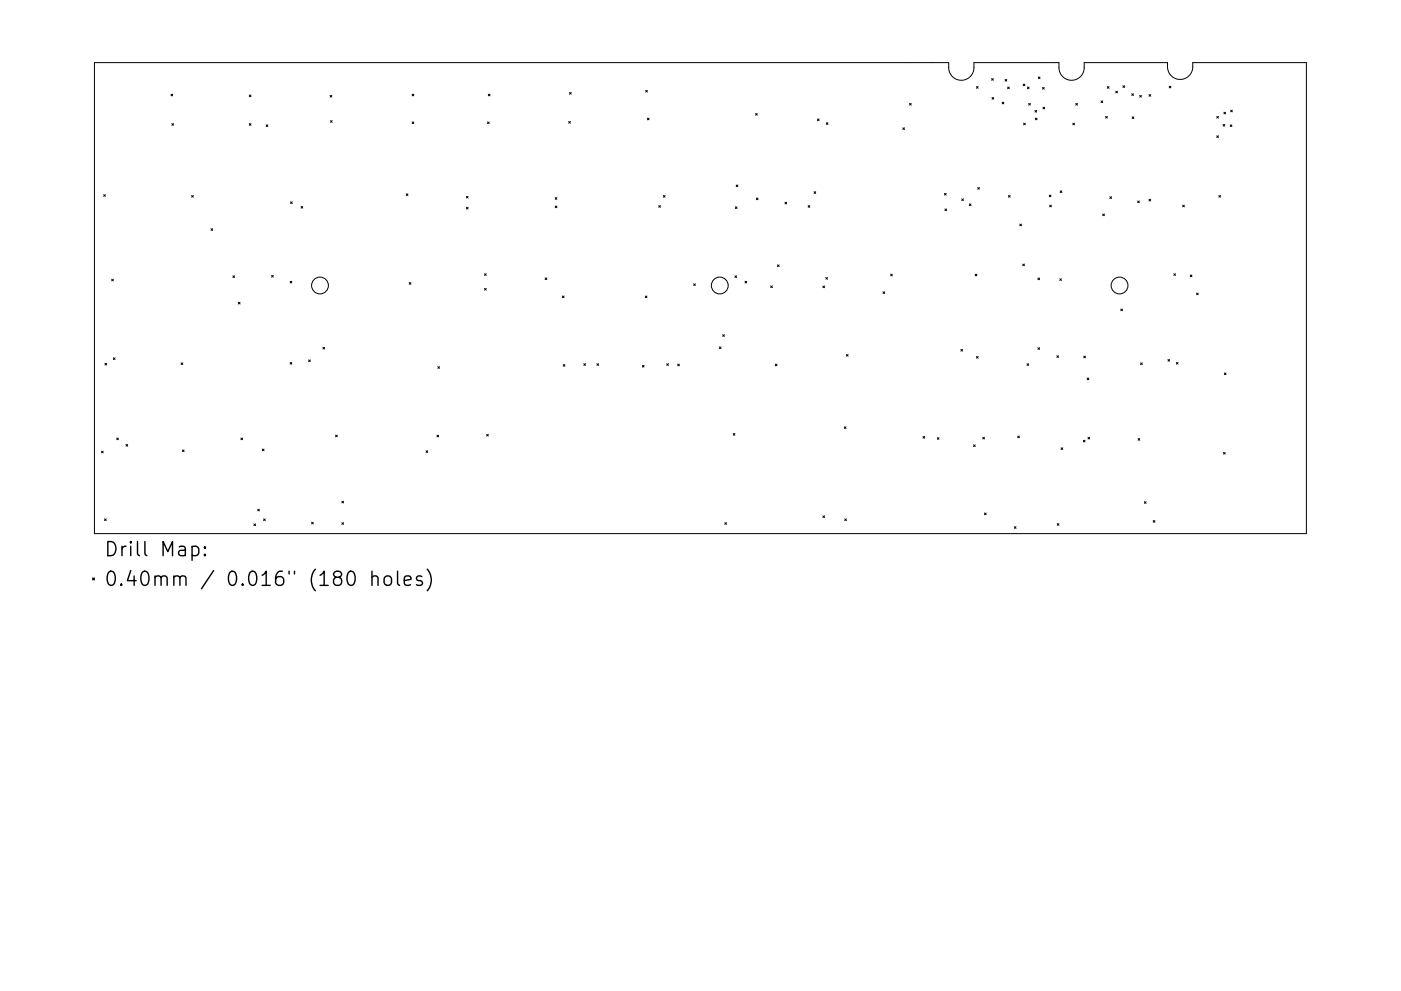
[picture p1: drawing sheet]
<svg xmlns="http://www.w3.org/2000/svg" width="297mm" height="210mm" viewBox="0 0 297 210" stroke-linecap="round" stroke-linejoin="round" font-family="sans-serif">
<defs><g id="words">
<g font-size="4.2">
<text x="22" y="118">Drill Map:</text>
<text x="22" y="124.3">0.40mm / 0.016&quot; (180 holes)</text>
</g>
</g></defs>
<g fill="none" stroke="#000" stroke-width=".21">
<path d="M20 13.3h181.1v1.1a2.68 2.68 0 0 0 2.7 2.6 2.68 2.68 0 0 0 2.7-2.6v-1.1h18v1.1a2.68 2.68 0 0 0 2.7 2.6 2.68 2.68 0 0 0 2.7-2.6v-1.1h17.6v.9a2.68 2.68 0 0 0 2.7 2.7 2.68 2.68 0 0 0 2.7-2.7v-.9h24.1v99.9h-257zM36.3 20l.3 .3M36.6 20l-.3 .3M87.4 20l.3 .3M87.7 20l-.3 .3M103.5 20l.4 .3M103.9 20l-.4 .3M120.8 19.6l.3 .4M121.1 19.6l-.3 .4M136.9 19.2l.4 .3M137.3 19.2l-.4 .3M207 18.4l.4 .3"/>
<path d="M207.4 18.4l-.4 .3M210.2 16.7l.4 .3M210.6 16.7l-.4 .3M213.1 16.9l.4 .3M213.5 16.9l-.4 .3M213.6 18.5l.4 .3M214 18.5l-.4 .3M216.9 17.8l.4 .4M217.3 17.8l-.4 .4M217.8 18.5l.4 .3M218.2 18.5l-.4 .3M220.1 16.3l.4 .4"/>
<path d="M220.5 16.3l-.4 .4M221 18.6l.4 .3M221.4 18.6l-.4 .3M234.8 18.4l.3 .3M235.1 18.4l-.3 .3M236.6 19.4l.3 .3M236.9 19.4l-.3 .3M238.1 18.2l.3 .4M238.4 18.2l-.3 .4M240 19.9l.3 .3M240.3 19.9l-.3 .3M247.9 18.3l.4 .3"/>
<path d="M248.3 18.3l-.4 .3M36.4 26.2l.4 .4M36.8 26.2l-.4 .4M52.9 20.2l.3 .3M52.9 26.2l.3 .4M53.2 20.2l-.3 .3M53.2 26.2l-.3 .4M56.4 26.5l.4 .3M56.8 26.5l-.4 .3M70 20.2l.3 .4M70.1 25.6l.3 .4M70.3 20.2l-.3 .4"/>
<path d="M70.4 25.6l-.3 .4M87.4 25.9l.3 .3M87.7 25.9l-.3 .3M103.4 25.9l.3 .3M103.7 25.9l-.3 .3M120.6 25.8l.3 .3M120.9 25.8l-.3 .3M137.3 25.1l.3 .3M137.6 25.1l-.3 .3M156.1 39.3l.3 .3M156.4 39.3l-.3 .3M160.2 24.1l.3 .3"/>
<path d="M160.5 24.1l-.3 .3M173.3 25.2l.4 .4M173.7 25.2l-.4 .4M175.2 26l.3 .4M175.5 26l-.3 .4M191.4 27.1l.4 .4M191.8 27.1l-.4 .4M192.8 21.9l.4 .4M193.2 21.9l-.4 .4M207.3 39.8l.4 .3M207.7 39.8l-.4 .3M210.3 20.7l.4 .3"/>
<path d="M210.7 20.7l-.4 .3M212.5 21.7l.3 .3M212.8 21.7l-.3 .3M217 26.1l.4 .4M217.4 26.1l-.4 .4M218.1 21.9l.4 .4M218.5 21.9l-.4 .4M219.4 23.4l.4 .4M219.5 25.1l.4 .3M219.8 23.4l-.4 .4M219.9 25.1l-.4 .3M221.1 22.7l.4 .4"/>
<path d="M221.5 22.7l-.4 .4M227.5 26.1l.3 .4M227.8 26.1l-.3 .4M228.1 21.9l.3 .4M228.4 21.9l-.3 .4M233.4 21.4l.4 .4M233.8 21.4l-.4 .4M234.4 24.7l.4 .4M234.8 24.7l-.4 .4M240 24.8l.4 .4M240.4 24.8l-.4 .4M241.6 20.2l.4 .4"/>
<path d="M242 20.2l-.4 .4M243.6 20.1l.4 .3M244 20.1l-.4 .3M258 24.7l.3 .4M258 28.8l.3 .4M258.3 24.7l-.3 .4M258.3 28.8l-.3 .4M259.3 26.4l.4 .4M259.5 23.8l.3 .4M259.7 26.4l-.4 .4M259.8 23.8l-.3 .4M260.8 26.5l.4 .3"/>
<path d="M260.9 23.4l.4 .3M261.2 26.5l-.4 .3M261.3 23.4l-.4 .3M22 41.3l.3 .4M22.3 41.3l-.3 .4M23.7 59.2l.3 .4M24 59.2l-.3 .4M40.6 41.5l.4 .3M41 41.5l-.4 .3M44.7 48.5l.4 .4M45.1 48.5l-.4 .4M49.4 58.5l.3 .4"/>
<path d="M49.7 58.5l-.3 .4M57.6 58.4l.3 .4M57.9 58.4l-.3 .4M61.5 59.7l.4 .3M61.6 42.8l.4 .4M61.9 59.7l-.4 .3M62 42.8l-.4 .4M63.8 43.8l.4 .4M64.2 43.8l-.4 .4M86.1 41.1l.4 .4M86.5 41.1l-.4 .4M86.8 59.9l.3 .4"/>
<path d="M87.1 59.9l-.3 .4M98.9 41.7l.4 .3M98.9 44l.4 .3M99.3 41.7l-.4 .3M99.3 44l-.4 .3M102.7 58.1l.4 .3M103.1 58.1l-.4 .3M115.6 59l.3 .3M115.9 59l-.3 .3M117.7 41.9l.4 .4M117.7 43.7l.4 .4M118.1 41.9l-.4 .4"/>
<path d="M118.1 43.7l-.4 .4M139.7 43.6l.3 .4M140 43.6l-.3 .4M140.6 41.5l.4 .3M141 41.5l-.4 .3M155.8 58.5l.4 .4M155.9 43.9l.4 .3M156.2 58.5l-.4 .4M156.3 43.9l-.4 .3M158 59.7l.3 .3M158.3 59.7l-.3 .3M160.4 42l.3 .4"/>
<path d="M160.7 42l-.3 .4M164.8 56.2l.4 .4M165.2 56.2l-.4 .4M166.4 42.9l.4 .4M166.8 42.9l-.4 .4M171.3 43.6l.4 .4M171.7 43.6l-.4 .4M172.6 40.7l.3 .3M172.9 40.7l-.3 .3M175.1 58.9l.3 .3M175.4 58.9l-.3 .3M188.8 58.2l.4 .3"/>
<path d="M189.2 58.2l-.4 .3M200.2 41l.4 .4M200.3 44.3l.4 .4M200.6 41l-.4 .4M200.7 44.3l-.4 .4M203.9 42.2l.4 .4M204.3 42.2l-.4 .4M205.5 43.3l.4 .3M205.9 43.3l-.4 .3M206.8 58.2l.3 .3M207.1 58.2l-.3 .3M213.8 41.5l.4 .3"/>
<path d="M214.2 41.5l-.4 .3M216.2 47.5l.4 .4M216.6 47.5l-.4 .4M216.8 56l.4 .4M217.2 56l-.4 .4M220.1 59l.3 .3M220.4 59l-.3 .3M222.5 41.4l.3 .3M222.6 43.5l.3 .4M222.8 41.4l-.3 .3M222.9 43.5l-.3 .4M224.7 59.1l.4 .4"/>
<path d="M224.8 40.5l.3 .4M225.1 59.1l-.4 .4M225.1 40.5l-.3 .4M233.8 45.4l.4 .4M234.2 45.4l-.4 .4M235.3 41.7l.4 .4M235.7 41.7l-.4 .4M241.2 42.6l.4 .4M241.6 42.6l-.4 .4M243.6 42.3l.4 .3M244 42.3l-.4 .3M248.9 58.1l.3 .3"/>
<path d="M249.2 58.1l-.3 .3M250.7 43.5l.4 .4M251.1 43.5l-.4 .4M252.4 58.3l.3 .4M252.7 58.3l-.3 .4M258.4 41.5l.4 .3M258.8 41.5l-.4 .3M22.3 77.1l.3 .3M22.6 77.1l-.3 .3M24 75.9l.4 .4M24.4 75.9l-.4 .4M38.4 77l.4 .3"/>
<path d="M38.8 77l-.4 .3M50.5 64.1l.4 .4M50.9 64.1l-.4 .4M61.5 76.9l.4 .4M61.9 76.9l-.4 .4M65.4 76.4l.4 .3M65.8 76.4l-.4 .3M68.5 73.7l.3 .3M68.8 73.7l-.3 .3M92.8 77.8l.4 .4M93.2 77.8l-.4 .4M102.7 61.2l.4 .4"/>
<path d="M103.1 61.2l-.4 .4M119.2 62.8l.4 .4M119.4 77.3l.4 .4M119.6 62.8l-.4 .4M119.8 77.3l-.4 .4M123.8 77.2l.3 .3M124.1 77.2l-.3 .3M126.6 77.2l.3 .3M126.9 77.2l-.3 .3M136.2 77.5l.3 .4M136.5 77.5l-.3 .4M136.8 62.8l.4 .4"/>
<path d="M137.2 62.8l-.4 .4M141.4 77.2l.3 .3M141.7 77.2l-.3 .3M143.7 77.3l.3 .3M144 77.3l-.3 .3M147.1 60.2l.3 .4M147.4 60.2l-.3 .4M152.5 73.6l.4 .4M152.9 73.6l-.4 .4M153.2 71l.4 .4M153.6 71l-.4 .4M163.4 60.7l.4 .3"/>
<path d="M163.8 60.7l-.4 .3M164.4 77.3l.3 .3M164.7 77.3l-.3 .3M174.5 60.7l.3 .3M174.8 60.7l-.3 .3M179.5 75.2l.3 .4M179.8 75.2l-.3 .4M187.2 61.9l.4 .4M187.6 61.9l-.4 .4M203.7 74.1l.4 .4M204.1 74.1l-.4 .4M207 75.6l.4 .4"/>
<path d="M207.4 75.6l-.4 .4M217.7 77.2l.4 .3M218.1 77.2l-.4 .3M220.1 73.8l.3 .3M220.4 73.8l-.3 .3M224.1 75.5l.3 .3M224.4 75.5l-.3 .3M229.8 75.6l.3 .3M230.1 75.6l-.3 .3M237.6 65.6l.4 .3M238 65.6l-.4 .3M241.8 77l.4 .3"/>
<path d="M242.2 77l-.4 .3M247.6 76.3l.4 .3M248 76.3l-.4 .3M249.4 76.9l.4 .4M249.8 76.9l-.4 .4M253.7 62.2l.4 .3M254.1 62.2l-.4 .3M259.6 79.1l.3 .4M259.9 79.1l-.3 .4M21.5 95.7l.4 .4M21.9 95.7l-.4 .4M24.8 92.9l.3 .4"/>
<path d="M25.1 92.9l-.3 .4M26.7 94.3l.4 .4M27.1 94.3l-.4 .4M38.7 95.5l.3 .3M39 95.5l-.3 .3M51.1 92.9l.3 .4M51.4 92.9l-.3 .4M55.6 95.3l.4 .3M56 95.3l-.4 .3M71.1 92.3l.4 .4M71.5 92.3l-.4 .4M90.3 95.6l.4 .4"/>
<path d="M90.7 95.6l-.4 .4M92.6 92.3l.4 .4M93 92.3l-.4 .4M103.2 92.2l.3 .3M103.5 92.2l-.3 .3M155.5 92l.3 .3M155.8 92l-.3 .3M179 90.6l.4 .3M179.4 90.6l-.4 .3M195.7 92.6l.4 .4M196.1 92.6l-.4 .4M198.7 92.8l.4 .4"/>
<path d="M199.1 92.8l-.4 .4M206.4 94.4l.4 .3M206.8 94.4l-.4 .3M208.4 92.8l.3 .3M208.7 92.8l-.3 .3M215.8 92.5l.3 .4M216.1 92.5l-.3 .4M225 95l.3 .4M225.3 95l-.3 .4M229.7 93.4l.3 .4M230 93.4l-.3 .4M230.5 80.2l.4 .4"/>
<path d="M230.7 92.8l.3 .3M230.9 80.2l-.4 .4M231 92.8l-.3 .3M241.3 93.1l.3 .3M241.6 93.1l-.3 .3M259.4 96l.4 .4M259.8 96l-.4 .4M22.2 110.1l.3 .3M22.5 110.1l-.3 .3M53.8 111.2l.4 .3M54.2 111.2l-.4 .3M54.6 108l.4 .4"/>
<path d="M55 108l-.4 .4M55.9 110.1l.3 .3M56.2 110.1l-.3 .3M66.1 110.8l.3 .4M66.4 110.8l-.3 .4M72.5 106.3l.3 .4M72.5 110.9l.3 .4M72.8 106.3l-.3 .4M72.8 110.9l-.3 .4M153.7 110.9l.3 .4M154 110.9l-.3 .4M174.5 109.4l.3 .4"/>
<path d="M174.8 109.4l-.3 .4M179.1 110.1l.4 .3M179.5 110.1l-.4 .3M208.7 108.8l.4 .4M209.1 108.8l-.4 .4M215.1 111.7l.3 .4M215.4 111.7l-.3 .4M224.2 111.1l.3 .4M224.5 111.1l-.3 .4M242.6 106.4l.4 .4M243 106.4l-.4 .4M244.5 110.4l.4 .4"/>
<path d="M244.9 110.4l-.4 .4"/>
<circle cx="67.8" cy="60.6" r="1.78"/>
<circle cx="152.6" cy="60.6" r="1.78"/>
<circle cx="237.4" cy="60.6" r="1.78"/>
</g>
<path d="M40.7 116l.9-.1 .6 .6v.8l-.3 .5-.3 .1-.9-.1M43.4 117.6l.2 .2-.2 .1-.1-.1 .1-.2v.3M43.4 116l.2 .2-.2 .1-.1-.1 .1-.2v.3M19.6 122.7l.4 .3M20 122.7l-.4 .3M78.9 122.5a.75 .75 0 0 1 1.2 .1v1.6M78.9 121.2v3M81.7 122.3a.81 .81 0 0 1 1.3 .5v.8a.81 .81 0 0 1-.8 .6 .81 .81 0 0 1-.8-.6v-.8zM84.3 121.2v2.6l.4 .4M85.7 123.2l1.4-.3-.1-.6-.9-.1-.4 .4v1.2l.2 .3 .2 .1 .9-.1M89.4 122.3l-.7-.1-.4 .4 .1 .5 1 .2 .2 .3-.2 .5-.3 .1-.8-.1M90.6 120.8a3.4 3.4 0 0 1 0 4.5" fill="none" stroke="#000" stroke-width=".3"/>
<use href="#words"/>
</svg>
